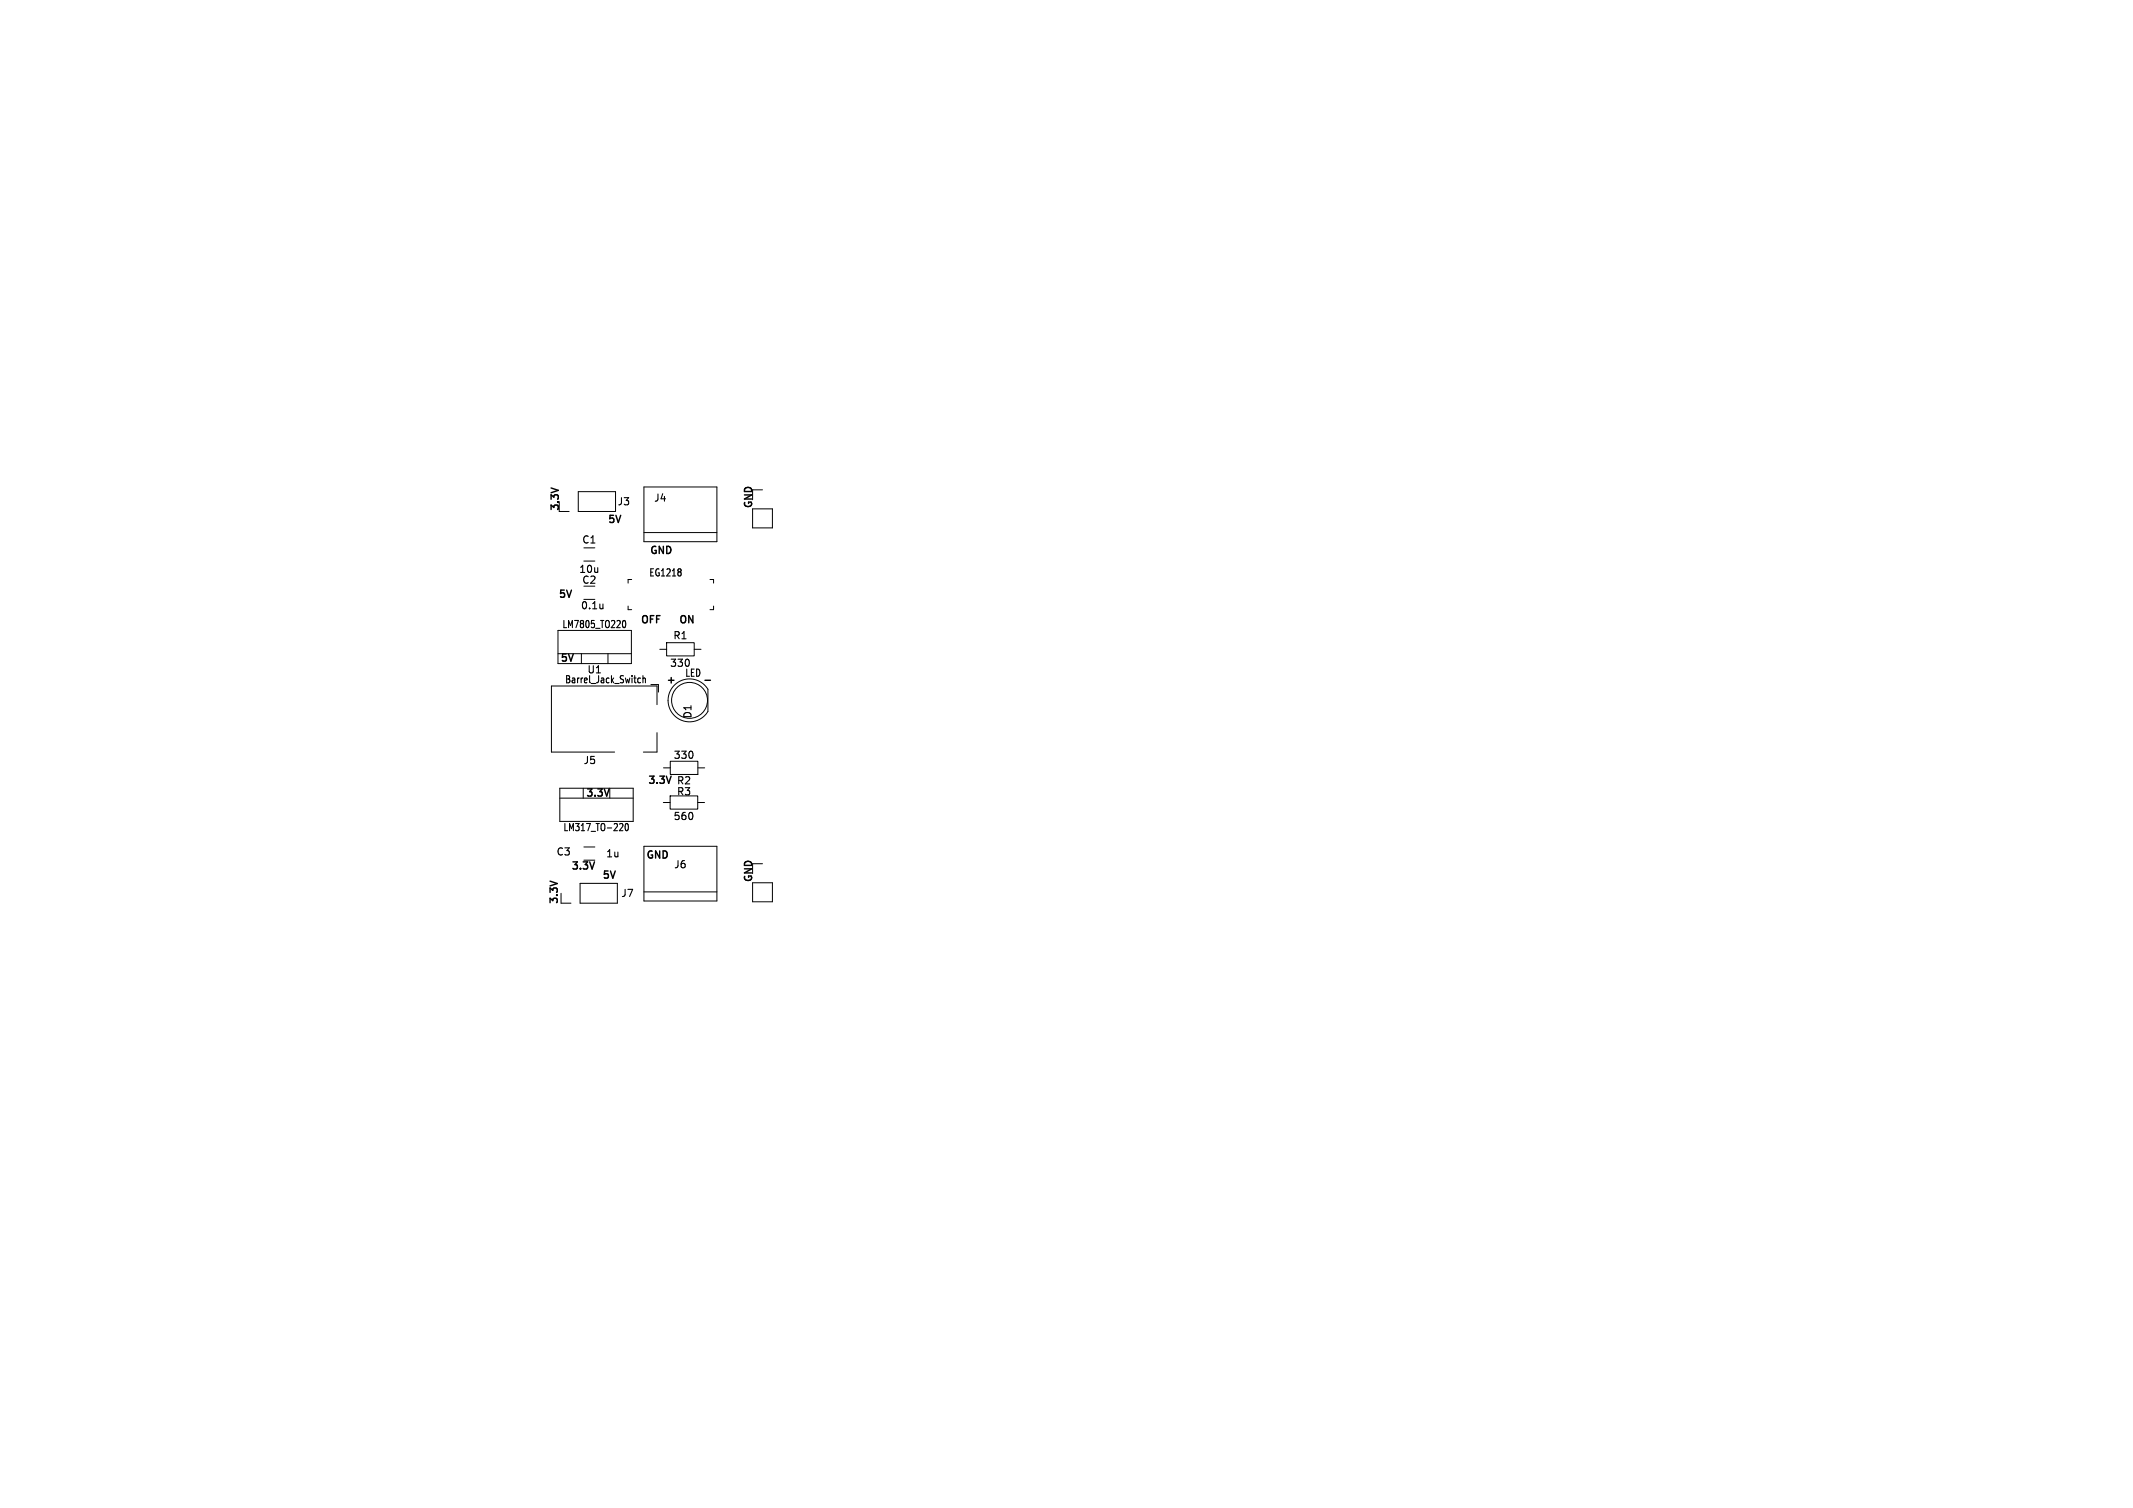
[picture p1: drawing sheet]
<svg xmlns="http://www.w3.org/2000/svg" width="297mm" height="210mm" viewBox="0 0 297 210" stroke-linecap="round" stroke-linejoin="round" font-family="sans-serif">
<defs><g id="words">
<g font-size="1.4">
<text x="77.9" y="71.2" transform="rotate(-90 77.9 71.2)">3.3V</text>
<text x="85.9" y="70.6">J3</text>
<text x="91" y="70.1">J4</text>
<text x="104.8" y="70.9" transform="rotate(-90 104.8 70.9)">GND</text>
<text x="81" y="75.9">C1</text>
<text x="84.6" y="72.9">5V</text>
<text x="90.4" y="77.2">GND</text>
<text x="77.7" y="83.3">5V</text>
<text x="80.5" y="80">10u</text>
<text x="81" y="81.5">C2</text>
<text x="90.3" y="80.5">EG1218</text>
<text x="78.2" y="87.7">LM7805_TO220</text>
<text x="80.8" y="85.1">0.1u</text>
<text x="89.2" y="86.9">OFF</text>
<text x="93.6" y="89.2">R1</text>
<text x="94.5" y="86.9">ON</text>
<text x="78" y="92.2">5V</text>
<text x="78.6" y="95.4">Barrel_Jack_Switch</text>
<text x="81.7" y="94">U1</text>
<text x="92.7" y="95.3">+</text>
<text x="93.2" y="93.1">330</text>
<text x="95.3" y="94.5">LED</text>
<text x="96.5" y="100.2" transform="rotate(-90 96.5 100.2)">D1</text>
<text x="81.1" y="106.6">J5</text>
<text x="93.7" y="105.9">330</text>
<text x="81.5" y="111">3.3V</text>
<text x="90.2" y="109.2">3.3V</text>
<text x="94.1" y="111">R3</text>
<text x="94.1" y="109.4">R2</text>
<text x="77.4" y="119.3">C3</text>
<text x="78.3" y="116">LM317_TO-220</text>
<text x="84.3" y="119.6">1u</text>
<text x="89.9" y="119.6">GND</text>
<text x="93.7" y="114.4">560</text>
<text x="77.7" y="126" transform="rotate(-90 77.7 126)">3.3V</text>
<text x="79.5" y="121.2">3.3V</text>
<text x="83.8" y="122.4">5V</text>
<text x="86.4" y="125.1">J7</text>
<text x="93.8" y="121.1">J6</text>
<text x="104.8" y="122.9" transform="rotate(-90 104.8 122.9)">GND</text>
</g>
</g></defs>
<path d="M98.2 94.7h.7" fill="none" stroke="#000" stroke-width=".2"/>
<g fill="none" stroke="#000" stroke-width=".15">
<path d="M94.8 79.3v.2M94.8 79.7v.4M84 84.1v.7M84 84.7l-.2 .1M86.7 86.8l.2-.4a.59 .59 0 0 1 0 1l-.2-.4M89.2 94.5l-.2-.1-.2 .2 .1 .4h.3M89.5 94.5l.1-.1 .2 .1 .1 .6M89.5 94.1v1M95.9 92v.6M86.4 114.7h.3v.3l-.5 .7h.5M87.2 114.7a.59 .59 0 0 1 0 1 .78 .78 0 0 1 0-1zM96.4 113.3v.6"/>
<path d="M96.4 104.8v.6"/>
</g>
<g fill="none" stroke="#000" stroke-width=".14">
<path d="M77.9 71.2h1.3M80.5 68.5h5.2v2.7h-5.2zM81.3 78.1h1.5M89.7 67.8h10.1v7.6h-10.1zM89.7 74.2h10.1M104.8 70.9h2.8v2.6h-2.8zM104.8 68.2h1.4M77.7 87.8h10.2v4.6h-10.2zM77.7 91h10.2M81 91v1.4M81.3 83.5h1.5M84.7 91v1.4"/>
<path d="M87.5 84.4v.5h.5M88 80.7h-.5v.5M90.6 95.3h1.1v1.1M91.5 98.1v-2.6h-14.7v9.2h8.8M91.9 90.4h.9M92.8 89.5h3.9v1.8h-3.9zM93.9 95.5a2.99 2.99 0 0 1 4.7 .5v3.1a2.99 2.99 0 0 1-4.4 .8 2.99 2.99 0 0 1-.3-4.4zM96.7 90.4h.9M98.9 80.7h.5v.5M99.4 84.4v.5h-.5M77.9 109.8h10.3v4.6h-10.3zM77.9 111.2h10.3"/>
<path d="M81.3 118h1.5M84.9 109.8v1.4M89.7 117.9h10.1v7.6h-10.1zM91.5 102v2.7h-1.9M92.4 111.8h.9M92.4 106.9h.9M93.3 110.8h3.9v1.9h-3.9zM93.3 106h3.9v1.9h-3.9zM97.2 111.8h.9M97.2 106.9h.9M78.1 125.8h1.4M80.8 123h5.2v2.8h-5.2z"/>
<path d="M89.7 124.2h10.1M104.8 122.9h2.8v2.7h-2.8zM104.8 120.3h1.4"/>
<circle cx="96" cy="97.5" r="2.5"/>
</g>
<use href="#words"/>
</svg>
